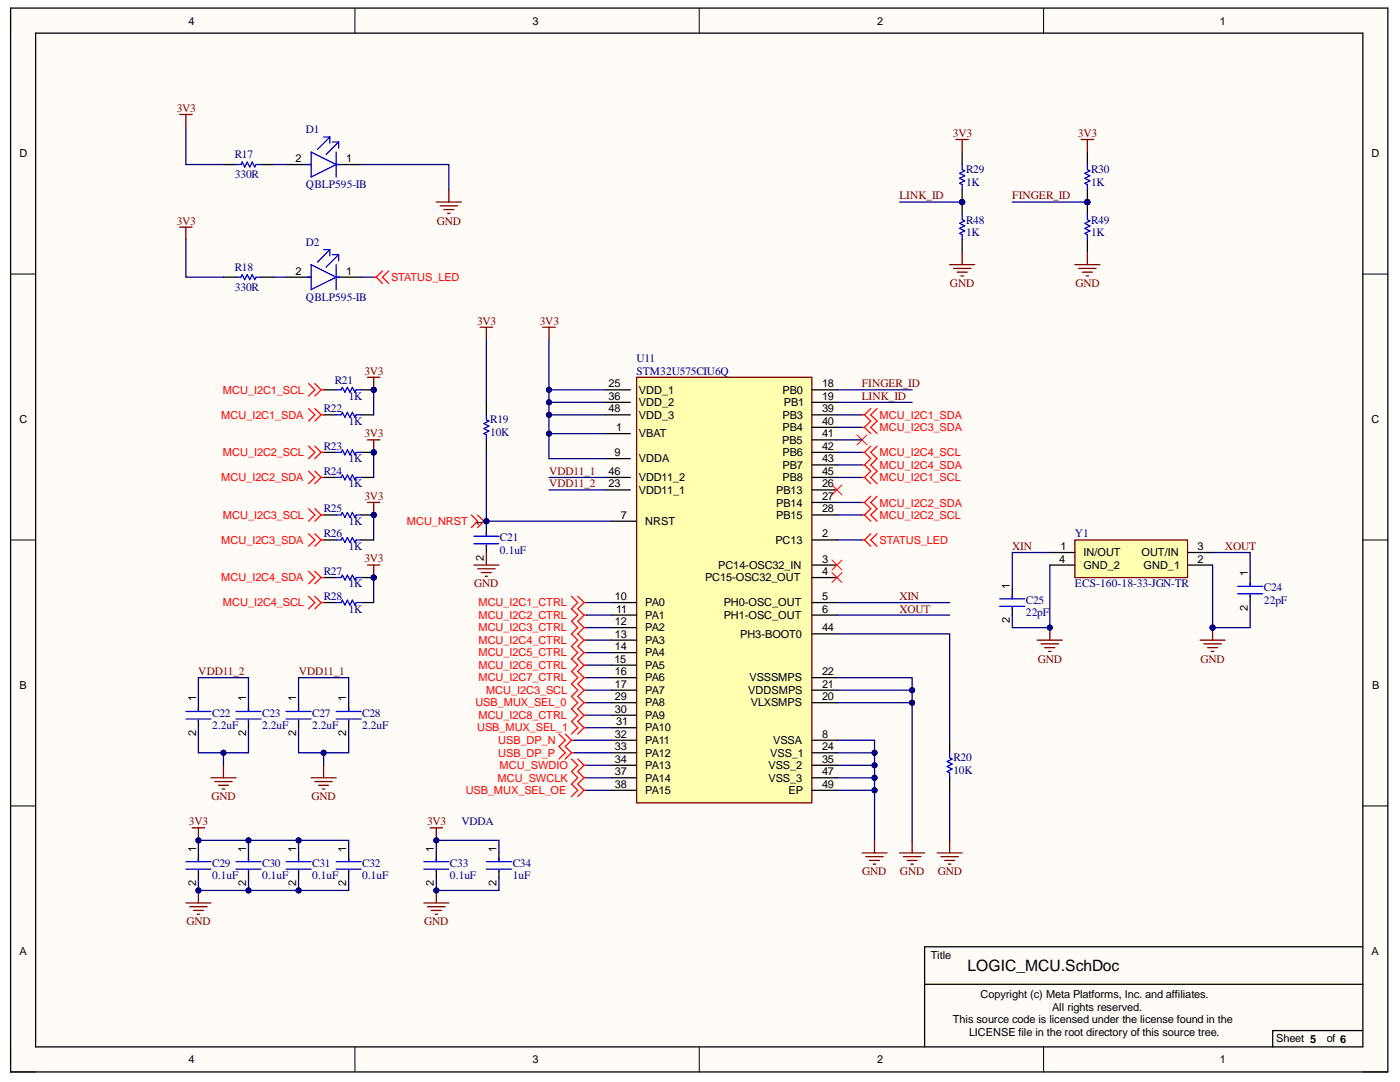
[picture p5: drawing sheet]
<svg xmlns="http://www.w3.org/2000/svg" width="279mm" height="216mm" viewBox="0 0 279 216" stroke-linecap="round" stroke-linejoin="round" font-family="sans-serif">
<defs><g id="words">
<text font-size="3.1" x="193.1" y="193.8">LOGIC_MCU.SchDoc</text>
<g font-size="2.3" fill="#800000">
<text x="35.3" y="22.4">3V3</text>
<text x="190.2" y="27.4">3V3</text>
<text x="215.1" y="27.4">3V3</text>
<text x="179.5" y="39.8">LINK_ID</text>
<text x="202" y="39.8">FINGER_ID</text>
<text x="35.3" y="44.9">3V3</text>
<text x="87.2" y="44.9">GND</text>
<text x="189.6" y="57.3">GND</text>
<text x="214.6" y="57.3">GND</text>
<text x="95.2" y="64.8">3V3</text>
<text x="107.7" y="64.8">3V3</text>
<text x="72.7" y="74.8">3V3</text>
<text x="172" y="77.3">FINGER_ID</text>
<text x="172" y="79.8">LINK_ID</text>
<text x="72.7" y="87.3">3V3</text>
<text x="109.6" y="94.8">VDD11_1</text>
<text x="72.7" y="99.8">3V3</text>
<text x="109.6" y="97.3">VDD11_2</text>
<text x="72.7" y="112.2">3V3</text>
<text x="202" y="109.8">XIN</text>
<text x="244.5" y="109.8">XOUT</text>
<text x="94.6" y="117.2">GND</text>
<text x="179.5" y="119.7">XIN</text>
<text x="179.5" y="122.3">XOUT</text>
<text x="39.6" y="134.7">VDD11_2</text>
<text x="59.6" y="134.7">VDD11_1</text>
<text x="207.1" y="132.3">GND</text>
<text x="239.6" y="132.3">GND</text>
<text x="42.2" y="159.7">GND</text>
<text x="62.2" y="159.7">GND</text>
<text x="37.7" y="164.7">3V3</text>
<text x="85.2" y="164.7">3V3</text>
<text x="172.1" y="174.7">GND</text>
<text x="179.6" y="174.7">GND</text>
<text x="187.1" y="174.7">GND</text>
<text x="37.2" y="184.7">GND</text>
<text x="84.6" y="184.7">GND</text>
</g>
<g font-size="2.3" fill="#000080">
<text x="61.1" y="26.6">D1</text>
<text x="46.8" y="31.6">R17</text>
<text x="46.8" y="35.6">330R</text>
<text x="192.8" y="34.6">R29</text>
<text x="217.7" y="34.6">R30</text>
<text x="61.1" y="37.6">QBLP595-IB</text>
<text x="192.8" y="37.1">1K</text>
<text x="217.7" y="37.1">1K</text>
<text x="192.8" y="44.6">R48</text>
<text x="192.8" y="47.1">1K</text>
<text x="217.7" y="44.6">R49</text>
<text x="217.7" y="47.1">1K</text>
<text x="61.1" y="49.1">D2</text>
<text x="46.8" y="54.1">R18</text>
<text x="46.8" y="58">330R</text>
<text x="61.1" y="60.1">QBLP595-IB</text>
<text x="66.8" y="76.6">R21</text>
<text x="127" y="72.3">U11</text>
<text x="127" y="74.8">STM32U575CIU6Q</text>
<text x="64.6" y="82.3">R22</text>
<text x="69.6" y="79.8">1K</text>
<text x="64.6" y="89.7">R23</text>
<text x="69.6" y="84.8">1K</text>
<text x="97.8" y="84.5">R19</text>
<text x="97.8" y="87">10K</text>
<text x="64.6" y="94.8">R24</text>
<text x="69.6" y="92.3">1K</text>
<text x="69.6" y="97.3">1K</text>
<text x="64.6" y="102.2">R25</text>
<text x="64.6" y="107.2">R26</text>
<text x="69.6" y="104.8">1K</text>
<text x="99.8" y="108">C21</text>
<text x="214.5" y="107.2">Y1</text>
<text x="69.6" y="109.8">1K</text>
<text x="99.8" y="110.5">0.1uF</text>
<text x="64.6" y="114.8">R27</text>
<text x="64.6" y="119.7">R28</text>
<text x="69.6" y="117.2">1K</text>
<text x="214.5" y="117.2">ECS-160-18-33-JGN-TR</text>
<text x="252.3" y="118">C24</text>
<text x="69.6" y="122.3">1K</text>
<text x="204.7" y="120.5">C25</text>
<text x="204.7" y="123">22pF</text>
<text x="252.3" y="120.5">22pF</text>
<text x="42.4" y="143">C22</text>
<text x="52.3" y="143">C23</text>
<text x="62.3" y="143">C27</text>
<text x="72.3" y="143">C28</text>
<text x="42.4" y="145.4">2.2uF</text>
<text x="52.3" y="145.4">2.2uF</text>
<text x="62.3" y="145.4">2.2uF</text>
<text x="72.3" y="145.4">2.2uF</text>
<text x="190.3" y="151.9">R20</text>
<text x="190.3" y="154.5">10K</text>
<text x="92.1" y="164.7">VDDA</text>
<text x="42.4" y="172.9">C29</text>
<text x="52.3" y="172.9">C30</text>
<text x="62.3" y="172.9">C31</text>
<text x="72.3" y="172.9">C32</text>
<text x="89.8" y="172.9">C33</text>
<text x="102.3" y="172.9">C34</text>
<text x="42.4" y="175.4">0.1uF</text>
<text x="52.3" y="175.4">0.1uF</text>
<text x="62.3" y="175.4">0.1uF</text>
<text x="72.3" y="175.4">0.1uF</text>
<text x="89.8" y="175.4">0.1uF</text>
<text x="102.3" y="175.4">1uF</text>
</g>
<g font-size="2.2">
<text x="37.6" y="4.9">4</text>
<text x="106.3" y="4.9">3</text>
<text x="175" y="4.9">2</text>
<text x="243.5" y="4.9">1</text>
<text x="3.9" y="31.4">D</text>
<text x="58.9" y="32.4">2</text>
<text x="69.1" y="32.4">1</text>
<text x="273.7" y="31.4">D</text>
<text x="58.9" y="54.8">2</text>
<text x="69.1" y="54.8">1</text>
<text x="121.4" y="77.3">25</text>
<text x="164.1" y="77.3">18</text>
<text x="121.4" y="79.8">36</text>
<text x="121.4" y="82.3">48</text>
<text x="127.5" y="81">VDD_2</text>
<text x="127.5" y="78.6">VDD_1</text>
<text x="127.5" y="83.6">VDD_3</text>
<text x="156.2" y="78.6">PB0</text>
<text x="156.2" y="83.6">PB3</text>
<text x="156.4" y="81">PB1</text>
<text x="164.1" y="79.8">19</text>
<text x="164.1" y="82.3">39</text>
<text x="3.9" y="84.5">C</text>
<text x="123" y="86">1</text>
<text x="127.5" y="87.3">VBAT</text>
<text x="156.1" y="88.6">PB5</text>
<text x="156.2" y="86">PB4</text>
<text x="164.1" y="89.8">42</text>
<text x="164.1" y="87.3">41</text>
<text x="164.1" y="84.8">40</text>
<text x="273.7" y="84.5">C</text>
<text x="121.4" y="94.8">46</text>
<text x="122.6" y="91">9</text>
<text x="127.5" y="92.3">VDDA</text>
<text x="127.5" y="96">VDD11_2</text>
<text x="156.2" y="96">PB8</text>
<text x="156.2" y="93.5">PB7</text>
<text x="156.2" y="91">PB6</text>
<text x="164.1" y="94.8">45</text>
<text x="164.1" y="92.3">43</text>
<text x="121.4" y="97.3">23</text>
<text x="127.5" y="98.5">VDD11_1</text>
<text x="154.9" y="101.1">PB14</text>
<text x="154.9" y="98.5">PB13</text>
<text x="164.1" y="99.8">27</text>
<text x="164.1" y="97.3">26</text>
<text x="96.6" y="105" transform="rotate(-90 96.6 105)">1</text>
<text x="123.9" y="103.5">7</text>
<text x="128.8" y="104.8">NRST</text>
<text x="154.9" y="103.5">PB15</text>
<text x="164.1" y="107.2">2</text>
<text x="164.1" y="102.2">28</text>
<text x="96.6" y="111.9" transform="rotate(-90 96.6 111.9)">2</text>
<text x="143.3" y="113.5">PC14-OSC32_IN</text>
<text x="154.8" y="108.5">PC13</text>
<text x="164.1" y="112.3">3</text>
<text x="211.4" y="112.3">4</text>
<text x="211.7" y="109.8">1</text>
<text x="216.2" y="111">IN/OUT</text>
<text x="216.2" y="113.5">GND_2</text>
<text x="227.8" y="111">OUT/IN</text>
<text x="228.2" y="113.5">GND_1</text>
<text x="239" y="112.3">2</text>
<text x="239" y="109.8">3</text>
<text x="122.7" y="119.7">10</text>
<text x="140.7" y="116">PC15-OSC32_OUT</text>
<text x="164.1" y="114.8">4</text>
<text x="164.1" y="119.7">5</text>
<text x="201.5" y="117.5" transform="rotate(-90 201.5 117.5)">1</text>
<text x="249" y="115" transform="rotate(-90 249 115)">1</text>
<text x="122.7" y="124.7">12</text>
<text x="123" y="122.3">11</text>
<text x="128.8" y="121">PA0</text>
<text x="128.8" y="123.5">PA1</text>
<text x="128.8" y="126">PA2</text>
<text x="144.4" y="121">PH0-OSC_OUT</text>
<text x="144.4" y="123.5">PH1-OSC_OUT</text>
<text x="164.1" y="122.3">6</text>
<text x="164.1" y="126">44</text>
<text x="201.5" y="124.4" transform="rotate(-90 201.5 124.4)">2</text>
<text x="249" y="121.9" transform="rotate(-90 249 121.9)">2</text>
<text x="122.7" y="127.3">13</text>
<text x="122.7" y="129.7">14</text>
<text x="128.8" y="128.5">PA3</text>
<text x="128.8" y="131">PA4</text>
<text x="147.7" y="127.3">PH3-BOOT0</text>
<text x="3.9" y="137.6">B</text>
<text x="122.6" y="132.3">15</text>
<text x="122.7" y="134.7">16</text>
<text x="122.7" y="137.2">17</text>
<text x="128.8" y="133.5">PA5</text>
<text x="128.8" y="136">PA6</text>
<text x="149.6" y="136">VSSSMPS</text>
<text x="164.1" y="137.2">21</text>
<text x="164.1" y="134.7">22</text>
<text x="273.8" y="137.6">B</text>
<text x="39.2" y="139.9" transform="rotate(-90 39.2 139.9)">1</text>
<text x="49.1" y="139.9" transform="rotate(-90 49.1 139.9)">1</text>
<text x="59.1" y="139.9" transform="rotate(-90 59.1 139.9)">1</text>
<text x="69.1" y="139.9" transform="rotate(-90 69.1 139.9)">1</text>
<text x="122.7" y="142.2">30</text>
<text x="122.7" y="139.8">29</text>
<text x="128.8" y="138.5">PA7</text>
<text x="128.8" y="143.5">PA9</text>
<text x="128.8" y="141">PA8</text>
<text x="149.3" y="138.5">VDDSMPS</text>
<text x="149.8" y="141">VLXSMPS</text>
<text x="164.1" y="139.8">20</text>
<text x="39.2" y="146.9" transform="rotate(-90 39.2 146.9)">2</text>
<text x="49.1" y="146.9" transform="rotate(-90 49.1 146.9)">2</text>
<text x="59.1" y="146.9" transform="rotate(-90 59.1 146.9)">2</text>
<text x="69.1" y="146.9" transform="rotate(-90 69.1 146.9)">2</text>
<text x="122.7" y="149.7">33</text>
<text x="122.7" y="147.2">32</text>
<text x="123" y="144.8">31</text>
<text x="128.8" y="148.5">PA11</text>
<text x="128.8" y="145.9">PA10</text>
<text x="154.3" y="148.5">VSSA</text>
<text x="164.1" y="147.2">8</text>
<text x="164.1" y="149.7">24</text>
<text x="122.7" y="152.2">34</text>
<text x="122.7" y="154.7">37</text>
<text x="128.8" y="153.5">PA13</text>
<text x="128.8" y="151">PA12</text>
<text x="153.4" y="153.5">VSS_2</text>
<text x="153.7" y="151">VSS_1</text>
<text x="164.1" y="152.2">35</text>
<text x="164.1" y="154.7">47</text>
<text x="122.7" y="157.2">38</text>
<text x="128.8" y="158.5">PA15</text>
<text x="128.8" y="156">PA14</text>
<text x="153.4" y="156">VSS_3</text>
<text x="157.4" y="158.5">EP</text>
<text x="164.1" y="157.2">49</text>
<text x="39.2" y="169.9" transform="rotate(-90 39.2 169.9)">1</text>
<text x="49.1" y="169.9" transform="rotate(-90 49.1 169.9)">1</text>
<text x="59.1" y="169.9" transform="rotate(-90 59.1 169.9)">1</text>
<text x="69.1" y="169.9" transform="rotate(-90 69.1 169.9)">1</text>
<text x="86.6" y="169.9" transform="rotate(-90 86.6 169.9)">1</text>
<text x="99.1" y="169.9" transform="rotate(-90 99.1 169.9)">1</text>
<text x="39.2" y="176.8" transform="rotate(-90 39.2 176.8)">2</text>
<text x="49.1" y="176.8" transform="rotate(-90 49.1 176.8)">2</text>
<text x="59.1" y="176.8" transform="rotate(-90 59.1 176.8)">2</text>
<text x="69.1" y="176.8" transform="rotate(-90 69.1 176.8)">2</text>
<text x="86.6" y="176.8" transform="rotate(-90 86.6 176.8)">2</text>
<text x="99.1" y="176.8" transform="rotate(-90 99.1 176.8)">2</text>
<text x="3.9" y="190.7">A</text>
<text x="185.8" y="191.4">Title</text>
<text x="273.7" y="190.7">A</text>
<text x="195.7" y="199.2">Copyright (c) Meta Platforms, Inc. and affiliates.</text>
<text x="210" y="201.6">All rights reserved.</text>
<text x="190.2" y="204.2">This source code is licensed under the license found in the</text>
<text x="193.4" y="206.6">LICENSE file in the root directory of this source tree.</text>
<text x="254.7" y="207.9">Sheet 5</text>
<text x="264.8" y="207.9">of 6</text>
<text x="37.6" y="212.1">4</text>
<text x="106.3" y="212.1">3</text>
<text x="175" y="212.1">2</text>
<text x="243.5" y="212.1">1</text>
</g>
<g font-size="2.2" fill="#f00">
<text x="78.1" y="56.1">STATUS_LED</text>
<text x="44.1" y="83.6">MCU_I2C1_SDA</text>
<text x="44.5" y="78.6">MCU_I2C1_SCL</text>
<text x="175.6" y="83.6">MCU_I2C1_SDA</text>
<text x="175.6" y="86">MCU_I2C3_SDA</text>
<text x="44.1" y="96">MCU_I2C2_SDA</text>
<text x="44.5" y="91">MCU_I2C2_SCL</text>
<text x="175.6" y="96">MCU_I2C1_SCL</text>
<text x="175.6" y="93.5">MCU_I2C4_SDA</text>
<text x="175.6" y="91">MCU_I2C4_SCL</text>
<text x="175.6" y="101.1">MCU_I2C2_SDA</text>
<text x="44.5" y="103.5">MCU_I2C3_SCL</text>
<text x="81.2" y="104.8">MCU_NRST</text>
<text x="175.6" y="103.5">MCU_I2C2_SCL</text>
<text x="44.1" y="108.5">MCU_I2C3_SDA</text>
<text x="175.6" y="108.5">STATUS_LED</text>
<text x="44.1" y="116">MCU_I2C4_SDA</text>
<text x="44.5" y="121">MCU_I2C4_SCL</text>
<text x="95.5" y="121">MCU_I2C1_CTRL</text>
<text x="95.5" y="123.5">MCU_I2C2_CTRL</text>
<text x="95.5" y="126">MCU_I2C3_CTRL</text>
<text x="95.5" y="128.5">MCU_I2C4_CTRL</text>
<text x="95.5" y="131">MCU_I2C5_CTRL</text>
<text x="95.5" y="133.5">MCU_I2C6_CTRL</text>
<text x="95.5" y="136">MCU_I2C7_CTRL</text>
<text x="94.9" y="141">USB_MUX_SEL_0</text>
<text x="95.5" y="143.5">MCU_I2C8_CTRL</text>
<text x="97" y="138.5">MCU_I2C3_SCL</text>
<text x="95.2" y="145.9">USB_MUX_SEL_1</text>
<text x="99.4" y="148.5">USB_DP_N</text>
<text x="99.4" y="151">USB_DP_P</text>
<text x="99.7" y="153.5">MCU_SWDIO</text>
<text x="92.9" y="158.5">USB_MUX_SEL_OE</text>
<text x="99.3" y="156">MCU_SWCLK</text>
</g>
</g></defs>
<g fill="#fffcf8">
<path d="M2.1 1.6h274.9v212.3h-274.9z" fill-rule="evenodd"/>
<path d="M7.1 6.6h264.9v202.3h-264.9z" fill-rule="evenodd"/>
</g>
<g fill="none" stroke="#000" stroke-width=".2">
<path d="M2.1 1.6v5M70.8 1.6v5M139.5 1.6v5M208.3 1.6v5M2.1 54.7h5M272 54.7h5M2.1 107.7h5M272 107.8h5M2.1 160.8h5M272 160.8h5M2.1 208.9v5h5M70.8 208.9v5"/>
<path d="M139.5 208.9v5M208.3 208.9v5M272 213.9h5"/>
</g>
<g fill="none" stroke="#000" stroke-width=".25">
<path d="M2.1 1.6h274.9v212.3h-274.9zM7.1 6.6h264.9v202.3h-264.9zM44.6 32.8h2.5M52.1 32.8h2.5M57.1 32.8h5M67.1 32.8h5M44.6 55.3h2.5M52.1 55.3h2.5M57.1 55.3h5M67.1 55.3h5M184.5 196.4h87.5M272 188.9h-87.5v20"/>
<path d="M272 205.6h-18v3.3"/>
</g>
<g fill="none" stroke="#00f" stroke-width=".25">
<path d="M47.1 32.8h1l.2-.5 .5 1 .5-1 .5 1 .5-1 .5 1 .3-.5h1M61.3 32.8h.8M62.1 30.3l5 2.5-5 2.5zM64.6 27.3h1.2M65.8 27.3l-2.5 2.5M65.8 27.3v1.3M66.3 28.3h1.3M67.1 30.3v5M67.1 32.8h.7M67.6 28.3l-2.5 2.5M67.6 28.3v1.3M47.1 55.3h1l.2-.5 .5 1 .5-1 .5 1 .5-1 .5 1 .3-.5h1"/>
<path d="M61.3 55.3h.8M62.1 52.8l5 2.5-5 2.5zM64.6 49.8h1.2M65.8 49.8v1.3M65.8 49.8l-2.5 2.5M66.3 50.8h1.3M67.1 52.8v5M67.1 55.3h.7M67.6 50.8v1.3M67.6 50.8l-2.5 2.5"/>
</g>
<path d="M35.8 22.8h2.5M37.1 22.8v2.5M89.6 37.8v2.5M35.8 45.3h2.5M37.1 45.3v2.5M87.1 40.3h5M87.8 41.1h3.5M88.6 41.8h2M89.3 42.6h.5" fill="none" stroke="#800000" stroke-width=".25"/>
<path d="M127.1 75.3h34.9v84.9h-34.9z" fill-rule="evenodd" fill="#ffffb0"/>
<g fill="none" stroke="#800000" stroke-width=".25">
<path d="M95.8 65.3h2.5M97.1 65.3v2.5M108.3 65.3h2.5M109.6 65.3v2.5M127.1 75.3h34.9v84.9h-34.9zM94.6 112.7h5M95.3 113.5h3.5M96.1 114.2h2M96.8 115h.5M97.1 110.2v2.5M42.1 155.2h5M42.8 155.9h3.5"/>
<path d="M43.6 156.7h2M44.3 157.4h.5M44.6 152.7v2.5M172 170.2h5M172.8 170.9h3.5M173.5 171.7h2M174.3 172.4h.5M174.5 167.7v2.5M179.5 170.2h5M180.3 170.9h3.5M181 171.7h2M181.8 172.4h.5"/>
<path d="M182 167.7v2.5M187 170.2h5M187.8 170.9h3.5M188.5 171.7h2M189.3 172.4h.5M189.5 167.7v2.5"/>
</g>
<g fill="none" stroke="#000" stroke-width=".25">
<path d="M120.8 77.8h5M162 77.8h5M97.1 80.3v2.5M97.1 87.8v2.5M120.8 86.5h5M120.8 91.5h5M120.8 80.3h5M120.8 97.8h5M120.8 82.8h5M120.8 95.3h5M162 80.3h5M162 97.8h5"/>
<path d="M162 82.8h5M162 95.3h5M162 92.8h5M162 90.3h5M162 87.8h5M162 85.3h5M97.1 105.3v1.7M97.1 108.8v1.4M122.1 104h5M162 107.7h5M162 112.7h5M162 115.2h5"/>
<path d="M162 102.8h5M162 100.3h5M122.1 120.2h5M122.1 122.7h5M122.1 125.2h5M122.1 127.7h5M122.1 130.2h5M122.1 132.7h5M122.1 135.2h5M122.1 137.7h5M162 120.2h5M162 122.7h5"/>
<path d="M162 135.2h5M162 137.7h5M162 126.5h5M39.6 140.2v1.8M39.6 143.7v1.5M49.6 140.2v1.8M49.6 143.7v1.5M122.1 147.7h5M122.1 140.2h5M122.1 150.2h5M122.1 152.7h5M122.1 145.2h5"/>
<path d="M122.1 142.7h5M122.1 157.7h5M122.1 155.2h5M162 147.7h5M162 140.2h5M162 150.2h5M162 152.7h5M162 157.7h5M162 155.2h5M189.5 147.7v2.5M189.5 155.2v2.5"/>
</g>
<g fill="none" stroke="#00f" stroke-width=".25">
<path d="M97.1 82.8v1l.5 .2-1 .5 1 .5-1 .5 1 .5-1 .5 .5 .3v1M94.6 107h5M94.6 108.5h5M97.1 106.3v.7M97.1 108.8v.2M37.1 142h5M37.1 143.5h5M39.6 141.2v.8M39.6 143.7v.3M47.1 142h5M47.1 143.5h5M49.6 141.2v.8"/>
<path d="M49.6 143.7v.3M189.5 150.2v1l.5 .3-1 .5 1 .5-1 .5 1 .5-1 .5 .5 .2v1"/>
</g>
<path d="M214.5 107.8h22.5v7.4h-22.5z" fill-rule="evenodd" fill="#ffffb0"/>
<path d="M214.5 107.8h22.5v7.4h-22.5zM239.5 127.7h5M240.2 128.5h3.5M241 129.2h2M241.7 130h.6M242 125.2v2.5" fill="none" stroke="#800000" stroke-width=".25"/>
<path d="M202 117.7v1.8M209.5 110.2h5M209.5 112.8h5M237 110.2h5M237 112.8h5M249.5 115.2v1.8M249.5 118.7v1.5M202 121.2v1.5" fill="none" stroke="#000" stroke-width=".25"/>
<g fill="none" stroke="#f00" stroke-width=".25">
<path d="M74.6 55.3h.5M75.1 55.3l1.2 1.3M76.3 54.1l-1.2 1.2M77.6 54.1l-1.3 1.2 1.3 1.3M172 95.3h.5M172 82.8h.5M172 85.3h.5M172 92.8h.5M172 90.3h.5M172.5 95.3l1.3 1.2M172.5 92.8l1.3 1.2-1.3 1.3M172.5 82.8l1.3 1.2-1.3 1.3"/>
<path d="M172.5 85.3l1.3 1.2M172.5 90.3l1.3 1.2-1.3 1.3M173.8 81.5l-1.3 1.3M173.8 99l-1.3 1.3 1.3 1.2-1.3 1.3M173.8 89l-1.3 1.3M175 89l-1.2 1.3 1.2 1.2-1.2 1.3 1.2 1.2-1.2 1.3 1.2 1.2M175 81.5l-1.2 1.3 1.2 1.2-1.2 1.3 1.2 1.2M175 99l-1.2 1.3 1.2 1.2-1.2 1.3 1.2 1.2M114.1 119l1.2 1.2-1.2 1.3 1.2 1.2-1.2 1.3 1.2 1.2-1.2 1.3 1.2 1.2-1.2 1.3 1.2 1.2-1.2 1.3 1.2 1.2-1.2 1.3 1.2 1.2-1.2 1.3 1.2 1.2-1.2 1.3M115.3 119l1.3 1.2M172 102.8h.5M172 100.3h.5"/>
<path d="M172.5 102.8l1.3 1.2M116.6 137.7l-1.3 1.3M116.6 135.2l-1.3 1.3 1.3 1.2M116.6 137.7h.5M116.6 120.2l-1.3 1.3 1.3 1.2M116.6 120.2h.5M116.6 122.7l-1.3 1.3 1.3 1.2M116.6 122.7h.5M116.6 125.2l-1.3 1.3 1.3 1.2M116.6 125.2h.5M116.6 127.7l-1.3 1.3 1.3 1.2M116.6 127.7h.5"/>
<path d="M116.6 130.2l-1.3 1.3 1.3 1.2M116.6 130.2h.5M116.6 132.7l-1.3 1.3 1.3 1.2M116.6 132.7h.5M116.6 135.2h.5M111.6 146.5l1.2 1.2-1.2 1.3 1.2 1.2-1.2 1.3M112.8 146.5l1.3 1.2M114.1 141.5l1.2 1.2-1.2 1.3M114.1 150.2l-1.3 1.3M114.1 147.7l-1.3 1.3 1.3 1.2M114.1 150.2h.5M114.1 147.7h.5"/>
<path d="M115.3 141.5l1.3 1.2M116.6 142.7l-1.3 1.3M116.6 142.7h.5"/>
</g>
<path d="M199.5 119.5h5M202 118.7v.8M247 117h5M247 118.5h5M249.5 116.2v.8M249.5 118.7v.3M199.5 121h5M202 121.2v.3" fill="none" stroke="#00f" stroke-width=".25"/>
<circle cx="242" cy="125.2" r=".5" fill="#000080"/>
<circle cx="242" cy="125.2" r=".5" fill="none" stroke="#000080" stroke-width=".2"/>
<path d="M207 127.7h5M207.8 128.5h3.5M208.5 129.2h2M209.3 130h.5M209.5 125.2v2.5" fill="none" stroke="#800000" stroke-width=".25"/>
<circle cx="209.5" cy="125.2" r=".5" fill="#000080"/>
<circle cx="209.5" cy="125.2" r=".5" fill="none" stroke="#000080" stroke-width=".2"/>
<path d="M166 96.8l2 2M168 96.8l-2 2M166 111.7l2 2M166 114.2l2 2M168 111.7l-2 2M168 114.2l-2 2" fill="none" stroke="#f00" stroke-width=".2"/>
<circle cx="74.6" cy="77.8" r=".5" fill="#000080"/>
<circle cx="74.6" cy="77.8" r=".5" fill="none" stroke="#000080" stroke-width=".2"/>
<path d="M72.1 77.8h2.5" fill="none" stroke="#000" stroke-width=".25"/>
<circle cx="74.6" cy="77.8" r=".5" fill="#000080"/>
<circle cx="74.6" cy="77.8" r=".5" fill="none" stroke="#000080" stroke-width=".2"/>
<path d="M64.6 77.8h2.5M64.6 82.8h2.5M72.1 82.8h2.5" fill="none" stroke="#000" stroke-width=".25"/>
<path d="M67.1 77.8h1l.2-.5 .5 1 .5-1 .5 1 .5-1 .5 1 .3-.5h1M67.1 82.8h1l.2-.5 .5 1 .5-1 .5 1 .5-1 .5 1 .3-.5h1" fill="none" stroke="#00f" stroke-width=".25"/>
<circle cx="74.6" cy="90.3" r=".5" fill="#000080"/>
<circle cx="74.6" cy="90.3" r=".5" fill="none" stroke="#000080" stroke-width=".2"/>
<path d="M72.1 90.3h2.5" fill="none" stroke="#000" stroke-width=".25"/>
<circle cx="74.6" cy="90.3" r=".5" fill="#000080"/>
<circle cx="74.6" cy="90.3" r=".5" fill="none" stroke="#000080" stroke-width=".2"/>
<path d="M64.6 90.3h2.5M64.6 95.3h2.5M72.1 95.3h2.5" fill="none" stroke="#000" stroke-width=".25"/>
<path d="M67.1 90.3h1l.2-.5 .5 1 .5-1 .5 1 .5-1 .5 1 .3-.5h1M67.1 95.3h1l.2-.5 .5 1 .5-1 .5 1 .5-1 .5 1 .3-.5h1" fill="none" stroke="#00f" stroke-width=".25"/>
<circle cx="74.6" cy="102.8" r=".5" fill="#000080"/>
<circle cx="74.6" cy="102.8" r=".5" fill="none" stroke="#000080" stroke-width=".2"/>
<path d="M72.1 102.8h2.5" fill="none" stroke="#000" stroke-width=".25"/>
<circle cx="74.6" cy="102.8" r=".5" fill="#000080"/>
<circle cx="74.6" cy="102.8" r=".5" fill="none" stroke="#000080" stroke-width=".2"/>
<path d="M64.6 102.8h2.5M64.6 107.7h2.5M72.1 107.7h2.5" fill="none" stroke="#000" stroke-width=".25"/>
<path d="M67.1 102.8h1l.2-.5 .5 1 .5-1 .5 1 .5-1 .5 1 .3-.5h1M67.1 107.7h1l.2-.4 .5 .9 .5-.9 .5 .9 .5-.9 .5 .9 .3-.5h1" fill="none" stroke="#00f" stroke-width=".25"/>
<circle cx="74.6" cy="115.2" r=".5" fill="#000080"/>
<circle cx="74.6" cy="115.2" r=".5" fill="none" stroke="#000080" stroke-width=".2"/>
<path d="M72.1 115.2h2.5" fill="none" stroke="#000" stroke-width=".25"/>
<circle cx="74.6" cy="115.2" r=".5" fill="#000080"/>
<circle cx="74.6" cy="115.2" r=".5" fill="none" stroke="#000080" stroke-width=".2"/>
<path d="M64.6 115.2h2.5M64.6 120.2h2.5M72.1 120.2h2.5" fill="none" stroke="#000" stroke-width=".25"/>
<path d="M67.1 115.2h1l.2-.5 .5 1 .5-1 .5 1 .5-1 .5 1 .3-.5h1M67.1 120.2h1l.2-.5 .5 1 .5-1 .5 1 .5-1 .5 1 .3-.5h1" fill="none" stroke="#00f" stroke-width=".25"/>
<path d="M73.3 75.3h2.5M74.6 75.3v2.5" fill="none" stroke="#800000" stroke-width=".25"/>
<circle cx="74.6" cy="77.8" r=".5" fill="#000080"/>
<circle cx="74.6" cy="77.8" r=".5" fill="none" stroke="#000080" stroke-width=".2"/>
<path d="M73.3 87.8h2.5M74.6 87.8v2.5" fill="none" stroke="#800000" stroke-width=".25"/>
<circle cx="74.6" cy="90.3" r=".5" fill="#000080"/>
<circle cx="74.6" cy="90.3" r=".5" fill="none" stroke="#000080" stroke-width=".2"/>
<path d="M73.3 100.3h2.5M74.6 100.3v2.5" fill="none" stroke="#800000" stroke-width=".25"/>
<circle cx="74.6" cy="102.8" r=".5" fill="#000080"/>
<circle cx="74.6" cy="102.8" r=".5" fill="none" stroke="#000080" stroke-width=".2"/>
<path d="M73.3 112.7h2.5M74.6 112.7v2.5" fill="none" stroke="#800000" stroke-width=".25"/>
<circle cx="74.6" cy="115.2" r=".5" fill="#000080"/>
<circle cx="74.6" cy="115.2" r=".5" fill="none" stroke="#000080" stroke-width=".2"/>
<g fill="none" stroke="#f00" stroke-width=".25">
<path d="M61.6 76.5l1.2 1.3-1.2 1.2M62.8 76.5l1.3 1.3M64.1 77.8l-1.3 1.2M64.1 77.8h.5M61.6 89l1.2 1.3-1.2 1.2M61.6 94l1.2 1.3-1.2 1.2M61.6 81.5l1.2 1.3-1.2 1.2M62.8 89l1.3 1.3M62.8 94l1.3 1.3M62.8 81.5l1.3 1.3M64.1 90.3l-1.3 1.2M64.1 90.3h.5"/>
<path d="M64.1 95.3l-1.3 1.2M64.1 95.3h.5M64.1 82.8l-1.3 1.2M64.1 82.8h.5M61.6 114l1.2 1.2-1.2 1.3M61.6 119l1.2 1.2-1.2 1.3M61.6 106.5l1.2 1.2-1.2 1.3M61.6 101.5l1.2 1.3-1.2 1.2M62.8 114l1.3 1.2M62.8 119l1.3 1.2M62.8 106.5l1.3 1.2M62.8 101.5l1.3 1.3"/>
<path d="M64.1 115.2l-1.3 1.3M64.1 115.2h.5M64.1 107.7l-1.3 1.3M64.1 107.7h.5M64.1 102.8l-1.3 1.2M64.1 102.8h.5M64.1 120.2l-1.3 1.3M64.1 120.2h.5"/>
</g>
<circle cx="192" cy="40.3" r=".5" fill="#000080"/>
<circle cx="192" cy="40.3" r=".5" fill="none" stroke="#000080" stroke-width=".2"/>
<path d="M192 30.3v2.5M192 37.8v2.5" fill="none" stroke="#000" stroke-width=".25"/>
<circle cx="192" cy="40.3" r=".5" fill="#000080"/>
<circle cx="192" cy="40.3" r=".5" fill="none" stroke="#000080" stroke-width=".2"/>
<path d="M192 32.8v1l.5 .3-1 .5 1 .5-1 .5 1 .5-1 .5 .5 .2v1" fill="none" stroke="#00f" stroke-width=".25"/>
<circle cx="217" cy="40.3" r=".5" fill="#000080"/>
<circle cx="217" cy="40.3" r=".5" fill="none" stroke="#000080" stroke-width=".2"/>
<path d="M217 30.3v2.5M217 37.8v2.5" fill="none" stroke="#000" stroke-width=".25"/>
<circle cx="217" cy="40.3" r=".5" fill="#000080"/>
<circle cx="217" cy="40.3" r=".5" fill="none" stroke="#000080" stroke-width=".2"/>
<path d="M217 32.8v1l.5 .3-1 .5 1 .5-1 .5 1 .5-1 .5 .5 .2v1" fill="none" stroke="#00f" stroke-width=".25"/>
<path d="M190.8 27.8h2.5M192 27.8v2.5M215.8 27.8h2.5M217 27.8v2.5" fill="none" stroke="#800000" stroke-width=".25"/>
<path d="M114.1 139l1.2 1.2-1.2 1.3M115.3 139l1.3 1.2M114.1 144l1.2 1.2-1.2 1.3M115.3 144l1.3 1.2M116.6 140.2l-1.3 1.3M116.6 140.2h.5M116.6 145.2l-1.3 1.3M116.6 145.2h.5" fill="none" stroke="#f00" stroke-width=".25"/>
<circle cx="192" cy="40.3" r=".5" fill="#000080"/>
<circle cx="192" cy="40.3" r=".5" fill="none" stroke="#000080" stroke-width=".2"/>
<path d="M192 40.3v2.5" fill="none" stroke="#000" stroke-width=".25"/>
<circle cx="192" cy="40.3" r=".5" fill="#000080"/>
<circle cx="192" cy="40.3" r=".5" fill="none" stroke="#000080" stroke-width=".2"/>
<path d="M192 47.8v2.5" fill="none" stroke="#000" stroke-width=".25"/>
<path d="M192 42.8v1l.5 .3-1 .5 1 .5-1 .5 1 .5-1 .5 .5 .2v1" fill="none" stroke="#00f" stroke-width=".25"/>
<circle cx="217" cy="40.3" r=".5" fill="#000080"/>
<circle cx="217" cy="40.3" r=".5" fill="none" stroke="#000080" stroke-width=".2"/>
<path d="M217 40.3v2.5" fill="none" stroke="#000" stroke-width=".25"/>
<circle cx="217" cy="40.3" r=".5" fill="#000080"/>
<circle cx="217" cy="40.3" r=".5" fill="none" stroke="#000080" stroke-width=".2"/>
<path d="M217 47.8v2.5M59.6 140.2v1.8M59.6 143.7v1.5M69.6 140.2v1.8M69.6 143.7v1.5M39.6 170.2v1.7M39.6 173.7v1.5M49.6 170.2v1.7M49.6 173.7v1.5M59.6 170.2v1.7M59.6 173.7v1.5" fill="none" stroke="#000" stroke-width=".25"/>
<g fill="none" stroke="#00f" stroke-width=".25">
<path d="M217 42.8v1l.5 .3-1 .5 1 .5-1 .5 1 .5-1 .5 .5 .2v1M57.1 142h5M57.1 143.5h5M59.6 141.2v.8M59.6 143.7v.3M67.1 142h5M67.1 143.5h5M69.6 141.2v.8M69.6 143.7v.3M37.1 171.9h5M37.1 173.4h5M39.6 171.2v.7"/>
<path d="M39.6 173.7v.2M47.1 171.9h5M47.1 173.4h5M49.6 171.2v.7M49.6 173.7v.2M57.1 171.9h5M57.1 173.4h5M59.6 171.2v.7M59.6 173.7v.2"/>
</g>
<g fill="none" stroke="#800000" stroke-width=".25">
<path d="M189.5 52.8h5M190.3 53.6h3.5M191 54.3h2M191.8 55.1h.5M192 50.3v2.5M214.5 52.8h5M215.3 53.6h3.5M216 54.3h2M216.8 55.1h.5M217 50.3v2.5M62.1 155.2h5M62.8 155.9h3.5"/>
<path d="M63.6 156.7h2M64.3 157.4h.5M64.6 152.7v2.5M39.6 177.7v2.5M37.1 180.2h5M37.9 180.9h3.5M38.6 181.7h2M39.4 182.4h.5"/>
</g>
<circle cx="39.6" cy="177.7" r=".5" fill="#000080"/>
<circle cx="39.6" cy="177.7" r=".5" fill="none" stroke="#000080" stroke-width=".2"/>
<path d="M38.3 165.2h2.5M39.6 165.2v2.5" fill="none" stroke="#800000" stroke-width=".25"/>
<circle cx="39.6" cy="167.7" r=".5" fill="#000080"/>
<circle cx="39.6" cy="167.7" r=".5" fill="none" stroke="#000080" stroke-width=".2"/>
<path d="M69.6 170.2v1.7M69.6 173.7v1.5M87.1 170.2v1.7M87.1 173.7v1.5M99.6 170.2v1.7M99.6 173.7v1.5" fill="none" stroke="#000" stroke-width=".25"/>
<path d="M67.1 171.9h5M67.1 173.4h5M69.6 171.2v.7M69.6 173.7v.2M84.6 171.9h5M84.6 173.4h5M87.1 171.2v.7M87.1 173.7v.2M97.1 171.9h5M97.1 173.4h5M99.6 171.2v.7M99.6 173.7v.2" fill="none" stroke="#00f" stroke-width=".25"/>
<path d="M87.1 177.7v2.5M84.6 180.2h5M85.3 180.9h3.5M86.1 181.7h2M86.8 182.4h.5" fill="none" stroke="#800000" stroke-width=".25"/>
<circle cx="87.1" cy="177.7" r=".5" fill="#000080"/>
<circle cx="87.1" cy="177.7" r=".5" fill="none" stroke="#000080" stroke-width=".2"/>
<path d="M85.8 165.2h2.5M87.1 165.2v2.5" fill="none" stroke="#800000" stroke-width=".25"/>
<circle cx="87.1" cy="167.7" r=".5" fill="#000080"/>
<circle cx="87.1" cy="167.7" r=".5" fill="none" stroke="#000080" stroke-width=".2"/>
<path d="M94.1 102.8l1.2 1.2-1.2 1.3M95.3 102.8l1.3 1.2M96.6 104l-1.3 1.3M96.6 104h.5M114.1 151.5l1.2 1.2-1.2 1.3 1.2 1.2-1.2 1.2 1.2 1.3-1.2 1.2M115.3 151.5l1.3 1.2M116.6 157.7l-1.3 1.2M116.6 155.2l-1.3 1.2 1.3 1.3M116.6 157.7h.5M116.6 152.7l-1.3 1.3 1.3 1.2M116.6 155.2h.5M116.6 152.7h.5" fill="none" stroke="#f00" stroke-width=".25"/>
<circle cx="97.1" cy="104" r=".5" fill="#000080"/>
<circle cx="97.1" cy="104" r=".5" fill="none" stroke="#000080" stroke-width=".2"/>
<path d="M172 107.7h.5M172.5 107.8l1.3 1.2M173.8 106.5l-1.3 1.3M175 106.5l-1.2 1.3 1.2 1.2" fill="none" stroke="#f00" stroke-width=".25"/>
<path d="M171 86.8l2 2M173 86.8l-2 2" fill="none" stroke="#f00" stroke-width=".2"/>
<path d="M37.1 25.3v7.5h7.5M54.6 32.8h2.5M72.1 32.8h17.5v5M37.1 47.8v7.5h7.5M54.6 55.3h2.5M72.1 55.3h2.5M109.6 80.3h11.2" fill="none" stroke="#000080" stroke-width=".25"/>
<circle cx="109.6" cy="80.3" r=".5" fill="#000080"/>
<circle cx="109.6" cy="80.3" r=".5" fill="none" stroke="#000080" stroke-width=".2"/>
<path d="M109.6 77.8h11.2" fill="none" stroke="#000080" stroke-width=".25"/>
<circle cx="109.6" cy="77.8" r=".5" fill="#000080"/>
<circle cx="109.6" cy="77.8" r=".5" fill="none" stroke="#000080" stroke-width=".2"/>
<path d="M109.6 67.8v15h11.2" fill="none" stroke="#000080" stroke-width=".25"/>
<circle cx="109.6" cy="82.8" r=".5" fill="#000080"/>
<circle cx="109.6" cy="82.8" r=".5" fill="none" stroke="#000080" stroke-width=".2"/>
<circle cx="109.6" cy="80.3" r=".5" fill="#000080"/>
<circle cx="109.6" cy="80.3" r=".5" fill="none" stroke="#000080" stroke-width=".2"/>
<circle cx="109.6" cy="77.8" r=".5" fill="#000080"/>
<circle cx="109.6" cy="77.8" r=".5" fill="none" stroke="#000080" stroke-width=".2"/>
<path d="M109.6 82.8v3.7h11.2" fill="none" stroke="#000080" stroke-width=".25"/>
<circle cx="109.6" cy="86.5" r=".5" fill="#000080"/>
<circle cx="109.6" cy="86.5" r=".5" fill="none" stroke="#000080" stroke-width=".2"/>
<circle cx="109.6" cy="82.8" r=".5" fill="#000080"/>
<circle cx="109.6" cy="82.8" r=".5" fill="none" stroke="#000080" stroke-width=".2"/>
<path d="M109.6 86.5v5h11.2" fill="none" stroke="#000080" stroke-width=".25"/>
<circle cx="109.6" cy="86.5" r=".5" fill="#000080"/>
<circle cx="109.6" cy="86.5" r=".5" fill="none" stroke="#000080" stroke-width=".2"/>
<path d="M167 137.7h15" fill="none" stroke="#000080" stroke-width=".25"/>
<circle cx="182" cy="137.7" r=".5" fill="#000080"/>
<circle cx="182" cy="137.7" r=".5" fill="none" stroke="#000080" stroke-width=".2"/>
<path d="M167 135.2h15v5h-15" fill="none" stroke="#000080" stroke-width=".25"/>
<circle cx="182" cy="137.7" r=".5" fill="#000080"/>
<circle cx="182" cy="137.7" r=".5" fill="none" stroke="#000080" stroke-width=".2"/>
<circle cx="182" cy="140.2" r=".5" fill="#000080"/>
<circle cx="182" cy="140.2" r=".5" fill="none" stroke="#000080" stroke-width=".2"/>
<path d="M167 147.7h7.5v20" fill="none" stroke="#000080" stroke-width=".25"/>
<circle cx="174.5" cy="150.2" r=".5" fill="#000080"/>
<circle cx="174.5" cy="150.2" r=".5" fill="none" stroke="#000080" stroke-width=".2"/>
<circle cx="174.5" cy="152.7" r=".5" fill="#000080"/>
<circle cx="174.5" cy="152.7" r=".5" fill="none" stroke="#000080" stroke-width=".2"/>
<circle cx="174.5" cy="155.2" r=".5" fill="#000080"/>
<circle cx="174.5" cy="155.2" r=".5" fill="none" stroke="#000080" stroke-width=".2"/>
<circle cx="174.5" cy="157.7" r=".5" fill="#000080"/>
<circle cx="174.5" cy="157.7" r=".5" fill="none" stroke="#000080" stroke-width=".2"/>
<path d="M167 157.7h7.5" fill="none" stroke="#000080" stroke-width=".25"/>
<circle cx="174.5" cy="157.7" r=".5" fill="#000080"/>
<circle cx="174.5" cy="157.7" r=".5" fill="none" stroke="#000080" stroke-width=".2"/>
<path d="M167 155.2h7.5" fill="none" stroke="#000080" stroke-width=".25"/>
<circle cx="174.5" cy="155.2" r=".5" fill="#000080"/>
<circle cx="174.5" cy="155.2" r=".5" fill="none" stroke="#000080" stroke-width=".2"/>
<path d="M167 152.7h7.5" fill="none" stroke="#000080" stroke-width=".25"/>
<circle cx="174.5" cy="152.7" r=".5" fill="#000080"/>
<circle cx="174.5" cy="152.7" r=".5" fill="none" stroke="#000080" stroke-width=".2"/>
<path d="M167 150.2h7.5" fill="none" stroke="#000080" stroke-width=".25"/>
<circle cx="174.5" cy="150.2" r=".5" fill="#000080"/>
<circle cx="174.5" cy="150.2" r=".5" fill="none" stroke="#000080" stroke-width=".2"/>
<path d="M182 140.2v27.5" fill="none" stroke="#000080" stroke-width=".25"/>
<circle cx="182" cy="140.2" r=".5" fill="#000080"/>
<circle cx="182" cy="140.2" r=".5" fill="none" stroke="#000080" stroke-width=".2"/>
<path d="M39.6 140.2v-5h10v5M39.6 145.2v5h10v-5" fill="none" stroke="#000080" stroke-width=".25"/>
<circle cx="44.6" cy="150.2" r=".5" fill="#000080"/>
<circle cx="44.6" cy="150.2" r=".5" fill="none" stroke="#000080" stroke-width=".2"/>
<path d="M44.6 150.2v2.5" fill="none" stroke="#000080" stroke-width=".25"/>
<circle cx="44.6" cy="150.2" r=".5" fill="#000080"/>
<circle cx="44.6" cy="150.2" r=".5" fill="none" stroke="#000080" stroke-width=".2"/>
<path d="M97.1 90.3v13.7h25" fill="none" stroke="#000080" stroke-width=".25"/>
<circle cx="97.1" cy="104" r=".5" fill="#000080"/>
<circle cx="97.1" cy="104" r=".5" fill="none" stroke="#000080" stroke-width=".2"/>
<path d="M97.1 67.8v12.5M97.1 104v1.3M167 126.5h22.5v21.2M189.5 157.7v10" fill="none" stroke="#000080" stroke-width=".25"/>
<circle cx="97.1" cy="104" r=".5" fill="#000080"/>
<circle cx="97.1" cy="104" r=".5" fill="none" stroke="#000080" stroke-width=".2"/>
<path d="M242 110.2h7.5v5M242 112.8v12.4" fill="none" stroke="#000080" stroke-width=".25"/>
<circle cx="242" cy="125.2" r=".5" fill="#000080"/>
<circle cx="242" cy="125.2" r=".5" fill="none" stroke="#000080" stroke-width=".2"/>
<path d="M249.5 120.2v5h-7.5" fill="none" stroke="#000080" stroke-width=".25"/>
<circle cx="242" cy="125.2" r=".5" fill="#000080"/>
<circle cx="242" cy="125.2" r=".5" fill="none" stroke="#000080" stroke-width=".2"/>
<path d="M209.5 112.8v12.4h-7.5v-2.5M167 120.2h22.5M167 122.7h22.5" fill="none" stroke="#000080" stroke-width=".25"/>
<circle cx="209.5" cy="125.2" r=".5" fill="#000080"/>
<circle cx="209.5" cy="125.2" r=".5" fill="none" stroke="#000080" stroke-width=".2"/>
<g fill="none" stroke="#000080" stroke-width=".25">
<path d="M167 95.3h5M167 92.8h5M167 90.3h5M167 85.3h5M167 82.8h5M74.6 115.2v5M167 102.8h5M167 100.3h5M209.5 110.2h-7.5v7.5M117.1 120.2h5M117.1 122.7h5M117.1 125.2h5"/>
<path d="M117.1 127.7h5M117.1 130.2h5M117.1 132.7h5M117.1 135.2h5M117.1 137.7h5M114.6 150.2h7.5M114.6 147.7h7.5M117.1 155.2h5M117.1 142.7h5"/>
</g>
<circle cx="74.6" cy="115.2" r=".5" fill="#000080"/>
<circle cx="74.6" cy="115.2" r=".5" fill="none" stroke="#000080" stroke-width=".2"/>
<path d="M74.6 102.8v4.9" fill="none" stroke="#000080" stroke-width=".25"/>
<circle cx="74.6" cy="102.8" r=".5" fill="#000080"/>
<circle cx="74.6" cy="102.8" r=".5" fill="none" stroke="#000080" stroke-width=".2"/>
<path d="M74.6 90.3v5" fill="none" stroke="#000080" stroke-width=".25"/>
<circle cx="74.6" cy="90.3" r=".5" fill="#000080"/>
<circle cx="74.6" cy="90.3" r=".5" fill="none" stroke="#000080" stroke-width=".2"/>
<path d="M74.6 77.8v5" fill="none" stroke="#000080" stroke-width=".25"/>
<circle cx="74.6" cy="77.8" r=".5" fill="#000080"/>
<circle cx="74.6" cy="77.8" r=".5" fill="none" stroke="#000080" stroke-width=".2"/>
<path d="M179.5 40.3h12.5M167 77.8h15M167 80.3h15M117.1 140.2h5M117.1 145.2h5M117.1 152.7h5" fill="none" stroke="#000080" stroke-width=".25"/>
<circle cx="192" cy="40.3" r=".5" fill="#000080"/>
<circle cx="192" cy="40.3" r=".5" fill="none" stroke="#000080" stroke-width=".2"/>
<path d="M202 40.3h15" fill="none" stroke="#000080" stroke-width=".25"/>
<circle cx="217" cy="40.3" r=".5" fill="#000080"/>
<circle cx="217" cy="40.3" r=".5" fill="none" stroke="#000080" stroke-width=".2"/>
<path d="M59.6 140.2v-5h10v5M59.6 145.2v5h10v-5" fill="none" stroke="#000080" stroke-width=".25"/>
<circle cx="64.6" cy="150.2" r=".5" fill="#000080"/>
<circle cx="64.6" cy="150.2" r=".5" fill="none" stroke="#000080" stroke-width=".2"/>
<path d="M64.6 150.2v2.5" fill="none" stroke="#000080" stroke-width=".25"/>
<circle cx="64.6" cy="150.2" r=".5" fill="#000080"/>
<circle cx="64.6" cy="150.2" r=".5" fill="none" stroke="#000080" stroke-width=".2"/>
<path d="M49.6 167.7v2.5" fill="none" stroke="#000080" stroke-width=".25"/>
<circle cx="49.6" cy="167.7" r=".5" fill="#000080"/>
<circle cx="49.6" cy="167.7" r=".5" fill="none" stroke="#000080" stroke-width=".2"/>
<path d="M49.6 175.2v2.5" fill="none" stroke="#000080" stroke-width=".25"/>
<circle cx="49.6" cy="177.7" r=".5" fill="#000080"/>
<circle cx="49.6" cy="177.7" r=".5" fill="none" stroke="#000080" stroke-width=".2"/>
<path d="M39.6 175.2v2.5h20v-2.5" fill="none" stroke="#000080" stroke-width=".25"/>
<circle cx="59.6" cy="177.7" r=".5" fill="#000080"/>
<circle cx="59.6" cy="177.7" r=".5" fill="none" stroke="#000080" stroke-width=".2"/>
<circle cx="49.6" cy="177.7" r=".5" fill="#000080"/>
<circle cx="49.6" cy="177.7" r=".5" fill="none" stroke="#000080" stroke-width=".2"/>
<circle cx="39.6" cy="177.7" r=".5" fill="#000080"/>
<circle cx="39.6" cy="177.7" r=".5" fill="none" stroke="#000080" stroke-width=".2"/>
<path d="M39.6 170.2v-2.5h20v2.5" fill="none" stroke="#000080" stroke-width=".25"/>
<circle cx="59.6" cy="167.7" r=".5" fill="#000080"/>
<circle cx="59.6" cy="167.7" r=".5" fill="none" stroke="#000080" stroke-width=".2"/>
<circle cx="49.6" cy="167.7" r=".5" fill="#000080"/>
<circle cx="49.6" cy="167.7" r=".5" fill="none" stroke="#000080" stroke-width=".2"/>
<circle cx="39.6" cy="167.7" r=".5" fill="#000080"/>
<circle cx="39.6" cy="167.7" r=".5" fill="none" stroke="#000080" stroke-width=".2"/>
<path d="M59.6 167.7h10v2.5" fill="none" stroke="#000080" stroke-width=".25"/>
<circle cx="59.6" cy="167.7" r=".5" fill="#000080"/>
<circle cx="59.6" cy="167.7" r=".5" fill="none" stroke="#000080" stroke-width=".2"/>
<path d="M69.6 175.2v2.5h-10" fill="none" stroke="#000080" stroke-width=".25"/>
<circle cx="59.6" cy="177.7" r=".5" fill="#000080"/>
<circle cx="59.6" cy="177.7" r=".5" fill="none" stroke="#000080" stroke-width=".2"/>
<path d="M87.1 170.2v-2.5h12.5v2.5" fill="none" stroke="#000080" stroke-width=".25"/>
<circle cx="87.1" cy="167.7" r=".5" fill="#000080"/>
<circle cx="87.1" cy="167.7" r=".5" fill="none" stroke="#000080" stroke-width=".2"/>
<path d="M87.1 175.2v2.5h12.5v-2.5" fill="none" stroke="#000080" stroke-width=".25"/>
<circle cx="87.1" cy="177.7" r=".5" fill="#000080"/>
<circle cx="87.1" cy="177.7" r=".5" fill="none" stroke="#000080" stroke-width=".2"/>
<path d="M109.6 95.3h11.2M109.6 97.8h11.2M167 87.8h5M167 107.7h5M117.1 157.7h5" fill="none" stroke="#000080" stroke-width=".25"/>
<use href="#words"/>
</svg>
